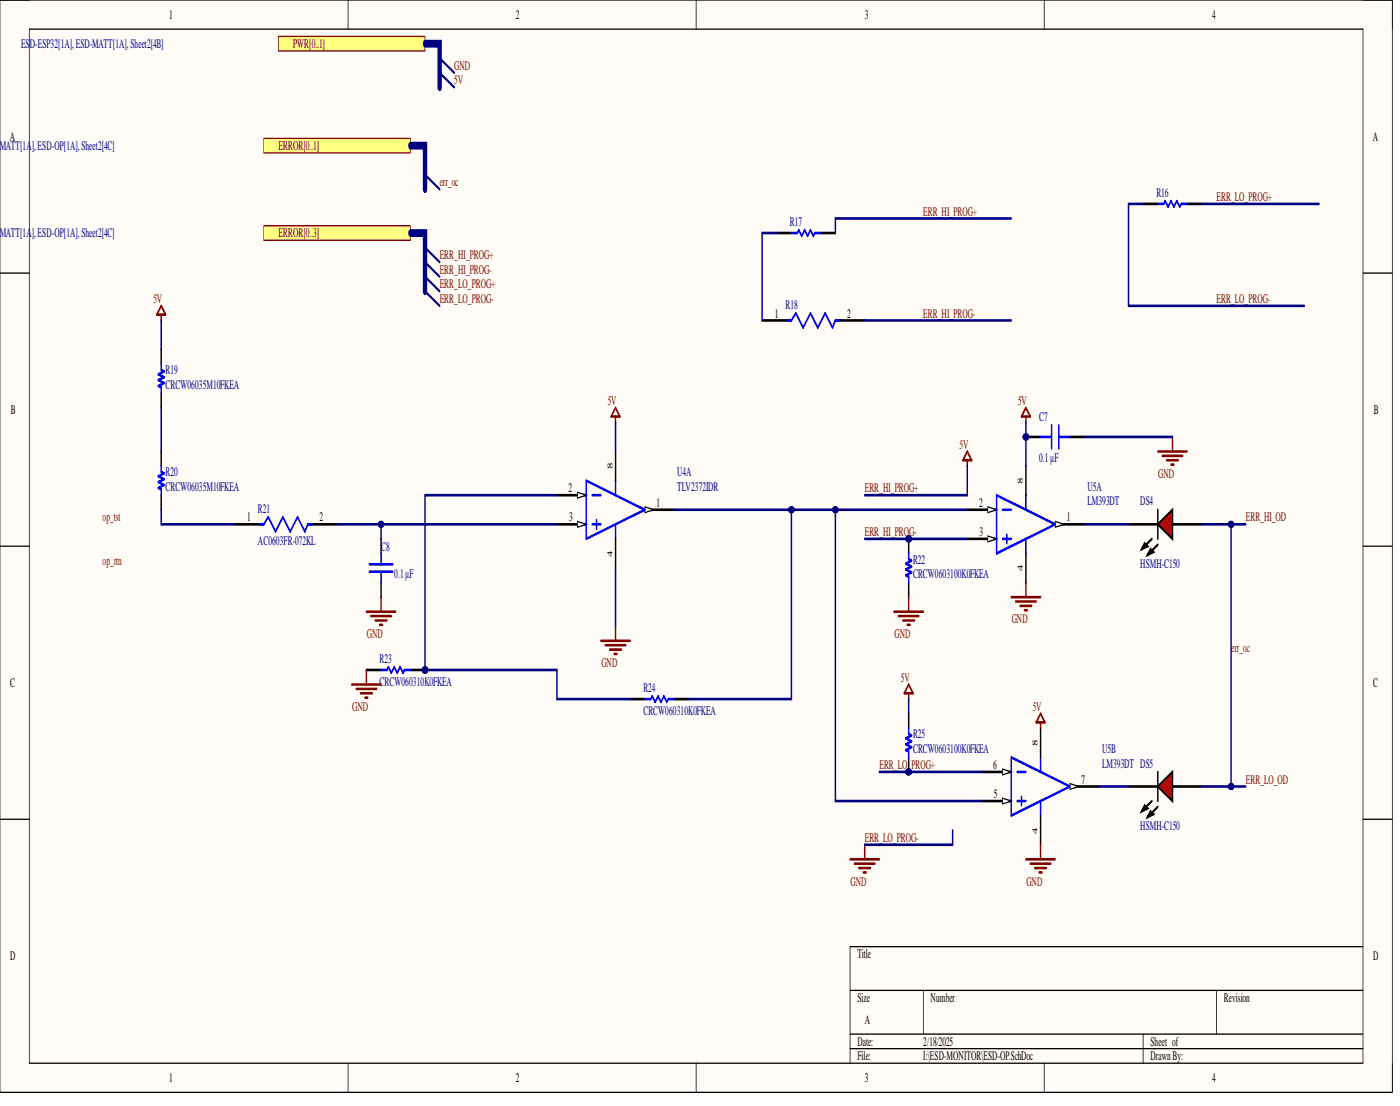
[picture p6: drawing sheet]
<svg xmlns="http://www.w3.org/2000/svg" width="241mm" height="190mm" viewBox="0 0 241 190" stroke-linecap="round" stroke-linejoin="round" font-family="sans-serif">
<defs><g id="words">
<g font-size="2.3">
<text x="29.1" y="3.3">1</text>
<text x="88.9" y="3.3">2</text>
<text x="149" y="3.3">3</text>
<text x="208.9" y="3.3">4</text>
<text x="1.7" y="24.2">A</text>
<text x="236.6" y="24.2">A</text>
<text x="133.5" y="54.7">1</text>
<text x="146" y="54.7">2</text>
<text x="1.9" y="71.3">B</text>
<text x="236.8" y="71.3">B</text>
<text x="42.6" y="89.8">1</text>
<text x="55.1" y="89.8">2</text>
<text x="98" y="84.8">2</text>
<text x="98.1" y="89.8">3</text>
<text x="113.2" y="87.3">1</text>
<text x="168.7" y="87.3">2</text>
<text x="183.9" y="89.8">1</text>
<text x="168.8" y="92.3">3</text>
<text x="1.8" y="118.3">C</text>
<text x="236.7" y="118.3">C</text>
<text x="171.2" y="132.5">6</text>
<text x="171.3" y="137.5">5</text>
<text x="186.4" y="135">7</text>
<text x="1.8" y="165.4">D</text>
<text x="147.8" y="165.1">Title</text>
<text x="236.7" y="165.4">D</text>
<text x="147.8" y="172.6">Size</text>
<text x="160.4" y="172.6">Number</text>
<text x="210.9" y="172.6">Revision</text>
<text x="149" y="176.4">A</text>
<text x="147.8" y="180.1">Date:</text>
<text x="147.8" y="182.6">File:</text>
<text x="159.1" y="180.1">2/18/2025</text>
<text x="159.1" y="182.6">I:\ESD-MONITOR\ESD-OP.SchDoc</text>
<text x="198.3" y="180.1">Sheet of</text>
<text x="198.3" y="182.6">DrawnBy:</text>
<text x="29.1" y="186.4">1</text>
<text x="88.9" y="186.4">2</text>
<text x="149" y="186.4">3</text>
<text x="208.9" y="186.4">4</text>
</g>
<g font-size="2.3" fill="#000080">
<text x="3.6" y="8.3">ESD-ESP32[1A],ESD-MATT[1A],Sheet2[4B]</text>
<text x="-.5" y="25.8">-MATT[1A</text>
<text x="5.5" y="25.8">],ESD-OP[1A],Sheet2[4C]</text>
<text x="199.3" y="33.9">R16</text>
<text x="-.5" y="40.9">-MATT[1A</text>
<text x="5.5" y="40.9">],ESD-OP[1A],Sheet2[4C]</text>
<text x="136.2" y="38.9">R17</text>
<text x="135.4" y="53.2">R18</text>
<text x="28.5" y="64.5">R19</text>
<text x="28.5" y="67">CRCW06035M10FKEA</text>
<text x="179.1" y="72.5">C7</text>
<text x="28.5" y="82">R20</text>
<text x="116.7" y="82">U4A</text>
<text x="179.1" y="79.5">0.1µF</text>
<text x="28.5" y="84.5">CRCW06035M10FKEA</text>
<text x="44.5" y="88.3">R21</text>
<text x="116.7" y="84.5">TLV2372IDR</text>
<text x="187.4" y="84.5">U5A</text>
<text x="187.4" y="87">LM393DT</text>
<text x="196.5" y="87">DS4</text>
<text x="44.5" y="93.8">AC0603FR-072KL</text>
<text x="65.7" y="94.8">C8</text>
<text x="68" y="99.6">0.1µF</text>
<text x="157.4" y="97.1">R22</text>
<text x="157.4" y="99.6">CRCW0603100K0FKEA</text>
<text x="196.5" y="97.8">HSMH-C150</text>
<text x="65.4" y="114.1">R23</text>
<text x="65.4" y="118.2">CRCW060310K0FKEA</text>
<text x="110.9" y="119.2">R24</text>
<text x="110.9" y="123.2">CRCW060310K0FKEA</text>
<text x="157.4" y="127.2">R25</text>
<text x="157.4" y="129.7">CRCW0603100K0FKEA</text>
<text x="190" y="129.7">U5B</text>
<text x="190" y="132.2">LM393DT DS5</text>
<text x="196.5" y="143">HSMH-C150</text>
</g>
<g font-size="2.3" fill="#800000">
<text x="50.5" y="8.3">PWR[0..1]</text>
<text x="78.3" y="12">GND</text>
<text x="78.3" y="14.5">5V</text>
<text x="48" y="25.8">ERROR[0..1]</text>
<text x="75.8" y="32.1">err_oc</text>
<text x="209.7" y="34.6">ERR_LO_PROG+</text>
<text x="48" y="40.9">ERROR[0..3]</text>
<text x="159.1" y="37.1">ERR_HI_PROG+</text>
<text x="75.8" y="44.7">ERR_HI_PROG+</text>
<text x="75.8" y="47.2">ERR_HI_PROG-</text>
<text x="26.4" y="52.2">5V</text>
<text x="75.8" y="49.7">ERR_LO_PROG+</text>
<text x="75.8" y="52.2">ERR_LO_PROG-</text>
<text x="209.7" y="52.2">ERR_LO_PROG-</text>
<text x="159.1" y="54.7">ERR_HI_PROG-</text>
<text x="104.7" y="69.7">5V</text>
<text x="175.5" y="69.7">5V</text>
<text x="165.4" y="77.3">5V</text>
<text x="199.6" y="82.3">GND</text>
<text x="17.7" y="89.8">op_tst</text>
<text x="149" y="84.8">ERR_HI_PROG+</text>
<text x="214.7" y="89.8">ERR_HI_OD</text>
<text x="149" y="92.3">ERR_HI_PROG-</text>
<text x="17.7" y="97.3">op_rtn</text>
<text x="174.4" y="107.4">GND</text>
<text x="63.2" y="109.9">GND</text>
<text x="154.2" y="109.9">GND</text>
<text x="212.2" y="112.4">err_oc</text>
<text x="103.7" y="114.9">GND</text>
<text x="155.3" y="117.4">5V</text>
<text x="60.7" y="122.4">GND</text>
<text x="178" y="122.4">5V</text>
<text x="151.6" y="132.5">ERR_LO_</text>
<text x="157.1" y="132.5">PROG+</text>
<text x="214.7" y="135">ERR_LO_OD</text>
<text x="149" y="145">ERR_LO_PROG-</text>
<text x="146.6" y="152.5">GND</text>
<text x="176.9" y="152.5">GND</text>
</g>
<g font-size="1.3">
<text x="105.6" y="80.8" transform="rotate(-90 105.6 80.8)">8</text>
<text x="176.3" y="83.3" transform="rotate(-90 176.3 83.3)">8</text>
<text x="105.6" y="95.9" transform="rotate(-90 105.6 95.9)">4</text>
<text x="176.3" y="98.4" transform="rotate(-90 176.3 98.4)">4</text>
<text x="178.8" y="128.4" transform="rotate(-90 178.8 128.4)">8</text>
<text x="178.8" y="143.6" transform="rotate(-90 178.8 143.6)">4</text>
</g>
</g></defs>
<path d="M0 0h240v188.1h-240z" fill-rule="evenodd" fill="#fffcf8"/>
<path d="M0 0h240v188.1h-240z" fill="none" stroke="#000" stroke-width=".17"/>
<path d="M5.1 5h229.8v178.1h-229.8z" fill-rule="evenodd" fill="#fffcf8"/>
<g fill="none" stroke="#000" stroke-width=".17">
<path d="M0 0h5.1M60 0v5M120 0v5M180 0v5M234.9 0h5.1v5M5.1 5h229.8v178.1h-229.8zM0 47h5.1M234.9 47h5.1M0 94.1h5.1M234.9 94.1h5.1M0 141.1h5.1M234.9 141.1h5.1"/>
<path d="M146.5 170.6h88.4M146.5 178.1h88.4M159.1 170.6v7.5M197 178.1v5M209.7 170.6v7.5M234.9 163.1h-88.4v20M60 183.1v5M120 183.1v5M146.5 180.6h88.4M180 183.1v5M240 183.1v5"/>
</g>
<path d="M181.9 90.3h5" fill="none" stroke="#000" stroke-width=".34"/>
<path d="M181.9 89.8l1.5 .5-1.5 .5z" fill="#f8fcff"/>
<path d="M181.9 89.8l1.5 .5-1.5 .5z" fill="none" stroke="#000" stroke-width=".17"/>
<path d="M166.7 87.8h5.1" fill="none" stroke="#000" stroke-width=".34"/>
<path d="M170.3 87.3l1.5 .5-1.5 .5z" fill="#f8fcff"/>
<path d="M170.3 87.3l1.5 .5-1.5 .5z" fill="none" stroke="#000" stroke-width=".17"/>
<path d="M166.7 92.8h5.1" fill="none" stroke="#000" stroke-width=".34"/>
<path d="M170.3 92.3l1.5 .5-1.5 .5z" fill="#f8fcff"/>
<path d="M170.3 92.3l1.5 .5-1.5 .5z" fill="none" stroke="#000" stroke-width=".17"/>
<path d="M171.8 85.3l10.1 5-10.1 5zM172.8 87.8h1.5M172.8 92.8h1.5M173.5 92.1v1.5M176.8 85.3v2.5M176.8 92.8v2.5" fill="none" stroke="#00f" stroke-width=".34"/>
<path d="M111.1 87.8h5.1M176.8 80.3v5M176.8 95.3v5" fill="none" stroke="#000" stroke-width=".34"/>
<path d="M111.1 87.3l1.6 .5-1.6 .5z" fill="#f8fcff"/>
<path d="M111.1 87.3l1.6 .5-1.6 .5z" fill="none" stroke="#000" stroke-width=".17"/>
<path d="M96 85.3h5" fill="none" stroke="#000" stroke-width=".34"/>
<path d="M99.5 84.8l1.5 .5-1.5 .5z" fill="#f8fcff"/>
<path d="M99.5 84.8l1.5 .5-1.5 .5z" fill="none" stroke="#000" stroke-width=".17"/>
<path d="M96 90.3h5" fill="none" stroke="#000" stroke-width=".34"/>
<path d="M99.5 89.8l1.5 .5-1.5 .5z" fill="#f8fcff"/>
<path d="M99.5 89.8l1.5 .5-1.5 .5z" fill="none" stroke="#000" stroke-width=".17"/>
<path d="M101 82.8l10.1 5-10.1 5zM102.1 85.3h1.5M102.1 90.3h1.5M102.8 89.6v1.5M106.1 82.8v2.5M106.1 90.3v2.5" fill="none" stroke="#00f" stroke-width=".34"/>
<path d="M106.1 77.8v5M106.1 92.8v5M169.2 138h5.1" fill="none" stroke="#000" stroke-width=".34"/>
<path d="M172.8 137.5l1.5 .5-1.5 .5z" fill="#f8fcff"/>
<path d="M172.8 137.5l1.5 .5-1.5 .5z" fill="none" stroke="#000" stroke-width=".17"/>
<path d="M169.2 133h5.1" fill="none" stroke="#000" stroke-width=".34"/>
<path d="M172.8 132.5l1.5 .5-1.5 .5z" fill="#f8fcff"/>
<path d="M172.8 132.5l1.5 .5-1.5 .5z" fill="none" stroke="#000" stroke-width=".17"/>
<path d="M184.4 135.5h5.1" fill="none" stroke="#000" stroke-width=".34"/>
<path d="M184.4 135l1.5 .5-1.5 .5z" fill="#f8fcff"/>
<path d="M184.4 135l1.5 .5-1.5 .5z" fill="none" stroke="#000" stroke-width=".17"/>
<path d="M27.8 62.7v1l.5 .3-1 .5 1 .5-1 .5 1 .5-1 .5 .5 .2v1M27.8 80.3v1l.5 .2-1 .5 1 .5-1 .5 1 .5-1 .5 .5 .3v1M44.7 90.3h.8l.7-1.2 1.3 2.5 1.3-2.5 1.2 2.5 1.3-2.5 1.2 2.5 .5-1.3h.8M174.3 130.4l10.1 5.1-10.1 5zM175.3 133h1.5M175.3 138h1.5M176.1 137.2v1.5M179.3 130.4v2.6M179.3 138v2.5" fill="none" stroke="#00f" stroke-width=".34"/>
<path d="M27.8 60.2v2.5M27.8 67.7v2.5M27.8 77.8v2.5M27.8 85.3v2.5M40.4 90.3h5.1M53 90.3h5.1M179.3 125.4v5M179.3 140.5v5" fill="none" stroke="#000" stroke-width=".34"/>
<path d="M27.8 52.7l.7 1.5h-1.5zM27.8 54.2v1" fill="none" stroke="#800000" stroke-width=".34"/>
<circle cx="73.3" cy="115.4" r=".5" fill="#000080"/>
<circle cx="73.3" cy="115.4" r=".5" fill="none" stroke="#000080" stroke-width=".17"/>
<path d="M70.7 115.4h2.6" fill="none" stroke="#000" stroke-width=".34"/>
<circle cx="73.3" cy="115.4" r=".5" fill="#000080"/>
<circle cx="73.3" cy="115.4" r=".5" fill="none" stroke="#000080" stroke-width=".17"/>
<path d="M194.5 90.3h5.1M202.1 90.3h5M63.2 115.4h2.5" fill="none" stroke="#000" stroke-width=".34"/>
<path d="M65.7 115.4h1l.2-.5 .5 1 .6-1 .5 1 .5-1 .5 1 .2-.5h1" fill="none" stroke="#00f" stroke-width=".34"/>
<path d="M199.6 90.3l2.5-2.5v5z" fill="#f00"/>
<path d="M65.7 92.8v2.5M197.3 93.6l.5 .5-1 .5zM198.3 94.6l.5 .5-1 .5zM198.5 92.8l-1.7 1.8M199.6 90.3l2.5-2.5v5zM199.6 93.8l-1.8 1.8M199.6 87.8v5M65.7 100.3v2.6M108.6 120.4h2.5M116.2 120.4h2.5" fill="none" stroke="#000" stroke-width=".34"/>
<path d="M197.3 93.6l.5 .5-1 .5zM198.3 94.6l.5 .5-1 .5z" fill="#000"/>
<path d="M63.7 97.2h4M63.7 98.5h4M65.7 95.3v1.9M65.7 98.5v1.8M111.1 120.4h1.1l.2-.5 .5 1 .5-1 .5 1 .5-1 .5 1 .3-.5h1" fill="none" stroke="#00f" stroke-width=".34"/>
<g fill="none" stroke="#800000" stroke-width=".34">
<path d="M106.1 71.7v1.1M106.1 70.2l.8 1.5h-1.6zM176.8 70.2l.8 1.5h-1.5zM176.8 71.7v1.1M60.6 117.9h5.1M61.4 118.7h3.5M62.1 119.4h2.1M63.2 105.4h5M63.2 115.4v2.5M63.9 106.1h3.5M64.7 106.9h2M65.4 107.6h.5"/>
<path d="M65.7 102.9v2.5M103.6 110.4h5M104.3 111.1h3.6M105.1 111.9h2M105.8 112.6h.5M106.1 107.9v2.5M62.9 120.2h.5"/>
</g>
<circle cx="176.8" cy="75.3" r=".5" fill="#000080"/>
<circle cx="176.8" cy="75.3" r=".5" fill="none" stroke="#000080" stroke-width=".17"/>
<path d="M176.8 75.3h2.5M184.4 75.3h2.5" fill="none" stroke="#000" stroke-width=".34"/>
<circle cx="176.8" cy="75.3" r=".5" fill="#000080"/>
<circle cx="176.8" cy="75.3" r=".5" fill="none" stroke="#000080" stroke-width=".17"/>
<path d="M179.3 75.3h1.9M181.2 73.3v4M182.5 75.3h1.9M182.5 73.3v4" fill="none" stroke="#00f" stroke-width=".34"/>
<path d="M199.6 77.8h5M200.3 78.5h3.6M201.1 79.3h2M202.1 75.3v2.5M201.8 80h.5M174.3 102.9h5M175.1 103.6h3.5M175.8 104.4h2M176.6 105.1h.5M176.8 100.3v2.6" fill="none" stroke="#800000" stroke-width=".34"/>
<circle cx="156.6" cy="92.8" r=".5" fill="#000080"/>
<circle cx="156.6" cy="92.8" r=".5" fill="none" stroke="#000080" stroke-width=".17"/>
<path d="M156.6 92.8v2.5M156.6 100.3v2.6" fill="none" stroke="#000" stroke-width=".34"/>
<circle cx="156.6" cy="92.8" r=".5" fill="#000080"/>
<circle cx="156.6" cy="92.8" r=".5" fill="none" stroke="#000080" stroke-width=".17"/>
<path d="M156.6 95.3v1l.5 .3-1 .5 1 .5-1 .5 1 .5-1 .5 .5 .2v1" fill="none" stroke="#00f" stroke-width=".34"/>
<path d="M154.1 105.4h5M154.8 106.1h3.6M155.6 106.9h2M156.4 107.6h.5M156.6 102.9v2.5" fill="none" stroke="#800000" stroke-width=".34"/>
<circle cx="156.6" cy="133" r=".5" fill="#000080"/>
<circle cx="156.6" cy="133" r=".5" fill="none" stroke="#000080" stroke-width=".17"/>
<path d="M156.6 130.4v2.6" fill="none" stroke="#000" stroke-width=".34"/>
<circle cx="156.6" cy="133" r=".5" fill="#000080"/>
<circle cx="156.6" cy="133" r=".5" fill="none" stroke="#000080" stroke-width=".17"/>
<path d="M156.6 122.9v2.5M194.5 135.5h5.1M202.1 135.5h5" fill="none" stroke="#000" stroke-width=".34"/>
<path d="M156.6 125.4v1l.5 .3-1 .5 1 .5-1 .5 1 .5-1 .5 .5 .2v1" fill="none" stroke="#00f" stroke-width=".34"/>
<path d="M156.6 117.9l.8 1.5h-1.5zM156.6 119.4v1" fill="none" stroke="#800000" stroke-width=".34"/>
<path d="M199.6 135.5l2.5-2.5v5z" fill="#f00"/>
<path d="M197.3 138.7l.5 .5-1 .5zM198.3 139.7l.5 .5-1 .5zM198.5 138l-1.7 1.7M199.6 135.5l2.5-2.5v5zM199.6 139l-1.8 1.7M199.6 133v5" fill="none" stroke="#000" stroke-width=".34"/>
<path d="M197.3 138.7l.5 .5-1 .5zM198.3 139.7l.5 .5-1 .5z" fill="#000"/>
<path d="M146.5 148h5.1M147.3 148.8h3.5M148 149.5h2M148.8 150.3h.5M149 145.5v2.5" fill="none" stroke="#800000" stroke-width=".34"/>
<path d="M27.8 55.2v5M27.8 70.2v7.6M27.8 87.8v2.5h12.6M58.1 90.3h7.6v2.5" fill="none" stroke="#000080" stroke-width=".34"/>
<circle cx="65.7" cy="90.3" r=".5" fill="#000080"/>
<circle cx="65.7" cy="90.3" r=".5" fill="none" stroke="#000080" stroke-width=".17"/>
<path d="M65.7 90.3h30.3" fill="none" stroke="#000080" stroke-width=".34"/>
<circle cx="65.7" cy="90.3" r=".5" fill="#000080"/>
<circle cx="65.7" cy="90.3" r=".5" fill="none" stroke="#000080" stroke-width=".17"/>
<path d="M96 85.3h-22.7v30.1" fill="none" stroke="#000080" stroke-width=".34"/>
<circle cx="73.3" cy="115.4" r=".5" fill="#000080"/>
<circle cx="73.3" cy="115.4" r=".5" fill="none" stroke="#000080" stroke-width=".17"/>
<path d="M106.1 72.8v5M106.1 97.8v10.1M73.3 115.4h22.7v5h12.6" fill="none" stroke="#000080" stroke-width=".34"/>
<circle cx="73.3" cy="115.4" r=".5" fill="#000080"/>
<circle cx="73.3" cy="115.4" r=".5" fill="none" stroke="#000080" stroke-width=".17"/>
<path d="M116.2 87.8h20.2v32.6h-17.7" fill="none" stroke="#000080" stroke-width=".34"/>
<circle cx="136.4" cy="87.8" r=".5" fill="#000080"/>
<circle cx="136.4" cy="87.8" r=".5" fill="none" stroke="#000080" stroke-width=".17"/>
<path d="M136.4 87.8h30.3" fill="none" stroke="#000080" stroke-width=".34"/>
<circle cx="136.4" cy="87.8" r=".5" fill="#000080"/>
<circle cx="136.4" cy="87.8" r=".5" fill="none" stroke="#000080" stroke-width=".17"/>
<circle cx="144" cy="87.8" r=".5" fill="#000080"/>
<circle cx="144" cy="87.8" r=".5" fill="none" stroke="#000080" stroke-width=".17"/>
<path d="M176.8 72.8v7.5" fill="none" stroke="#000080" stroke-width=".34"/>
<circle cx="176.8" cy="75.3" r=".5" fill="#000080"/>
<circle cx="176.8" cy="75.3" r=".5" fill="none" stroke="#000080" stroke-width=".17"/>
<path d="M186.9 75.3h15.2M149 92.8h17.7M186.9 90.3h7.6" fill="none" stroke="#000080" stroke-width=".34"/>
<circle cx="156.6" cy="92.8" r=".5" fill="#000080"/>
<circle cx="156.6" cy="92.8" r=".5" fill="none" stroke="#000080" stroke-width=".17"/>
<path d="M144 87.8v50.2h25.2" fill="none" stroke="#000080" stroke-width=".34"/>
<circle cx="144" cy="87.8" r=".5" fill="#000080"/>
<circle cx="144" cy="87.8" r=".5" fill="none" stroke="#000080" stroke-width=".17"/>
<path d="M151.6 133h17.6" fill="none" stroke="#000080" stroke-width=".34"/>
<circle cx="156.6" cy="133" r=".5" fill="#000080"/>
<circle cx="156.6" cy="133" r=".5" fill="none" stroke="#000080" stroke-width=".17"/>
<path d="M156.6 120.4v2.5M189.5 135.5h5M207.1 135.5h7.6" fill="none" stroke="#000080" stroke-width=".34"/>
<circle cx="212.2" cy="135.5" r=".5" fill="#000080"/>
<circle cx="212.2" cy="135.5" r=".5" fill="none" stroke="#000080" stroke-width=".17"/>
<path d="M166.7 77.8l.8 1.5h-1.5zM166.7 79.3v1" fill="none" stroke="#800000" stroke-width=".34"/>
<path d="M174.3 37.6h-30.3v2.5M197 35.1h-2.5v17.6h30.3M207.1 35.1h20.2M133.9 40.1h-2.5v15.1M149 55.2h25.3M166.7 80.3v5h-17.7M207.1 90.3h5.1M164.2 143v2.5h-15.2" fill="none" stroke="#000080" stroke-width=".34"/>
<path d="M197 35.1h2.6M204.6 35.1h2.5M131.4 55.2h5M133.9 40.1h2.5M141.5 40.1h2.5M144 55.2h5" fill="none" stroke="#000" stroke-width=".34"/>
<path d="M199.6 35.1h1l.2-.5 .5 1 .5-1 .5 1 .5-1 .5 1 .3-.5h1M135.6 55.2h.8l.8-1.3 1.2 2.5 1.3-2.5 1.3 2.5 1.2-2.5 1.3 2.5 .5-1.2h.7M136.4 40.1h1l.3-.5 .5 1 .5-1 .5 1 .5-1 .5 1 .2-.5h1.1" fill="none" stroke="#00f" stroke-width=".34"/>
<circle cx="212.2" cy="90.3" r=".5" fill="#000080"/>
<circle cx="212.2" cy="90.3" r=".5" fill="none" stroke="#000080" stroke-width=".17"/>
<path d="M214.7 90.3h-2.5v45.2" fill="none" stroke="#000080" stroke-width=".34"/>
<circle cx="212.2" cy="90.3" r=".5" fill="#000080"/>
<circle cx="212.2" cy="90.3" r=".5" fill="none" stroke="#000080" stroke-width=".17"/>
<circle cx="212.2" cy="135.5" r=".5" fill="#000080"/>
<circle cx="212.2" cy="135.5" r=".5" fill="none" stroke="#000080" stroke-width=".17"/>
<path d="M179.3 122.9l.8 1.5h-1.5zM179.3 124.4v1M176.8 148h5.1M177.6 148.8h3.5M178.3 149.5h2.1M179.1 150.3h.5M179.3 145.5v2.5" fill="none" stroke="#800000" stroke-width=".34"/>
<path d="M48 6.3h25.3v2.5h-25.3z" fill-rule="evenodd" fill="#ffff80"/>
<path d="M48 6.3h25.3v2.5h-25.3z" fill="none" stroke="#800000" stroke-width=".17"/>
<path d="M75.8 12.5l2.5 2.6M75.8 10l2.5 2.5" fill="none" stroke="#000080" stroke-width=".34"/>
<path d="M73.3 7.5h2.5v7.6" fill="none" stroke="#000080" stroke-width="1"/>
<path d="M45.5 23.8h25.2v2.5h-25.2z" fill-rule="evenodd" fill="#ffff80"/>
<path d="M45.5 23.8h25.2v2.5h-25.2z" fill="none" stroke="#800000" stroke-width=".17"/>
<path d="M73.3 30.1l2.5 2.5" fill="none" stroke="#000080" stroke-width=".34"/>
<path d="M70.7 25.1h2.6v7.5" fill="none" stroke="#000080" stroke-width="1"/>
<path d="M45.5 38.9h25.2v2.5h-25.2z" fill-rule="evenodd" fill="#ffff80"/>
<path d="M45.5 38.9h25.2v2.5h-25.2z" fill="none" stroke="#800000" stroke-width=".17"/>
<path d="M73.3 42.6l2.5 2.6M73.3 45.2l2.5 2.5M73.3 47.7l2.5 2.5M73.3 50.2l2.5 2.5" fill="none" stroke="#000080" stroke-width=".34"/>
<path d="M70.7 40.1h2.6v10.1" fill="none" stroke="#000080" stroke-width="1"/>
<use href="#words"/>
</svg>
